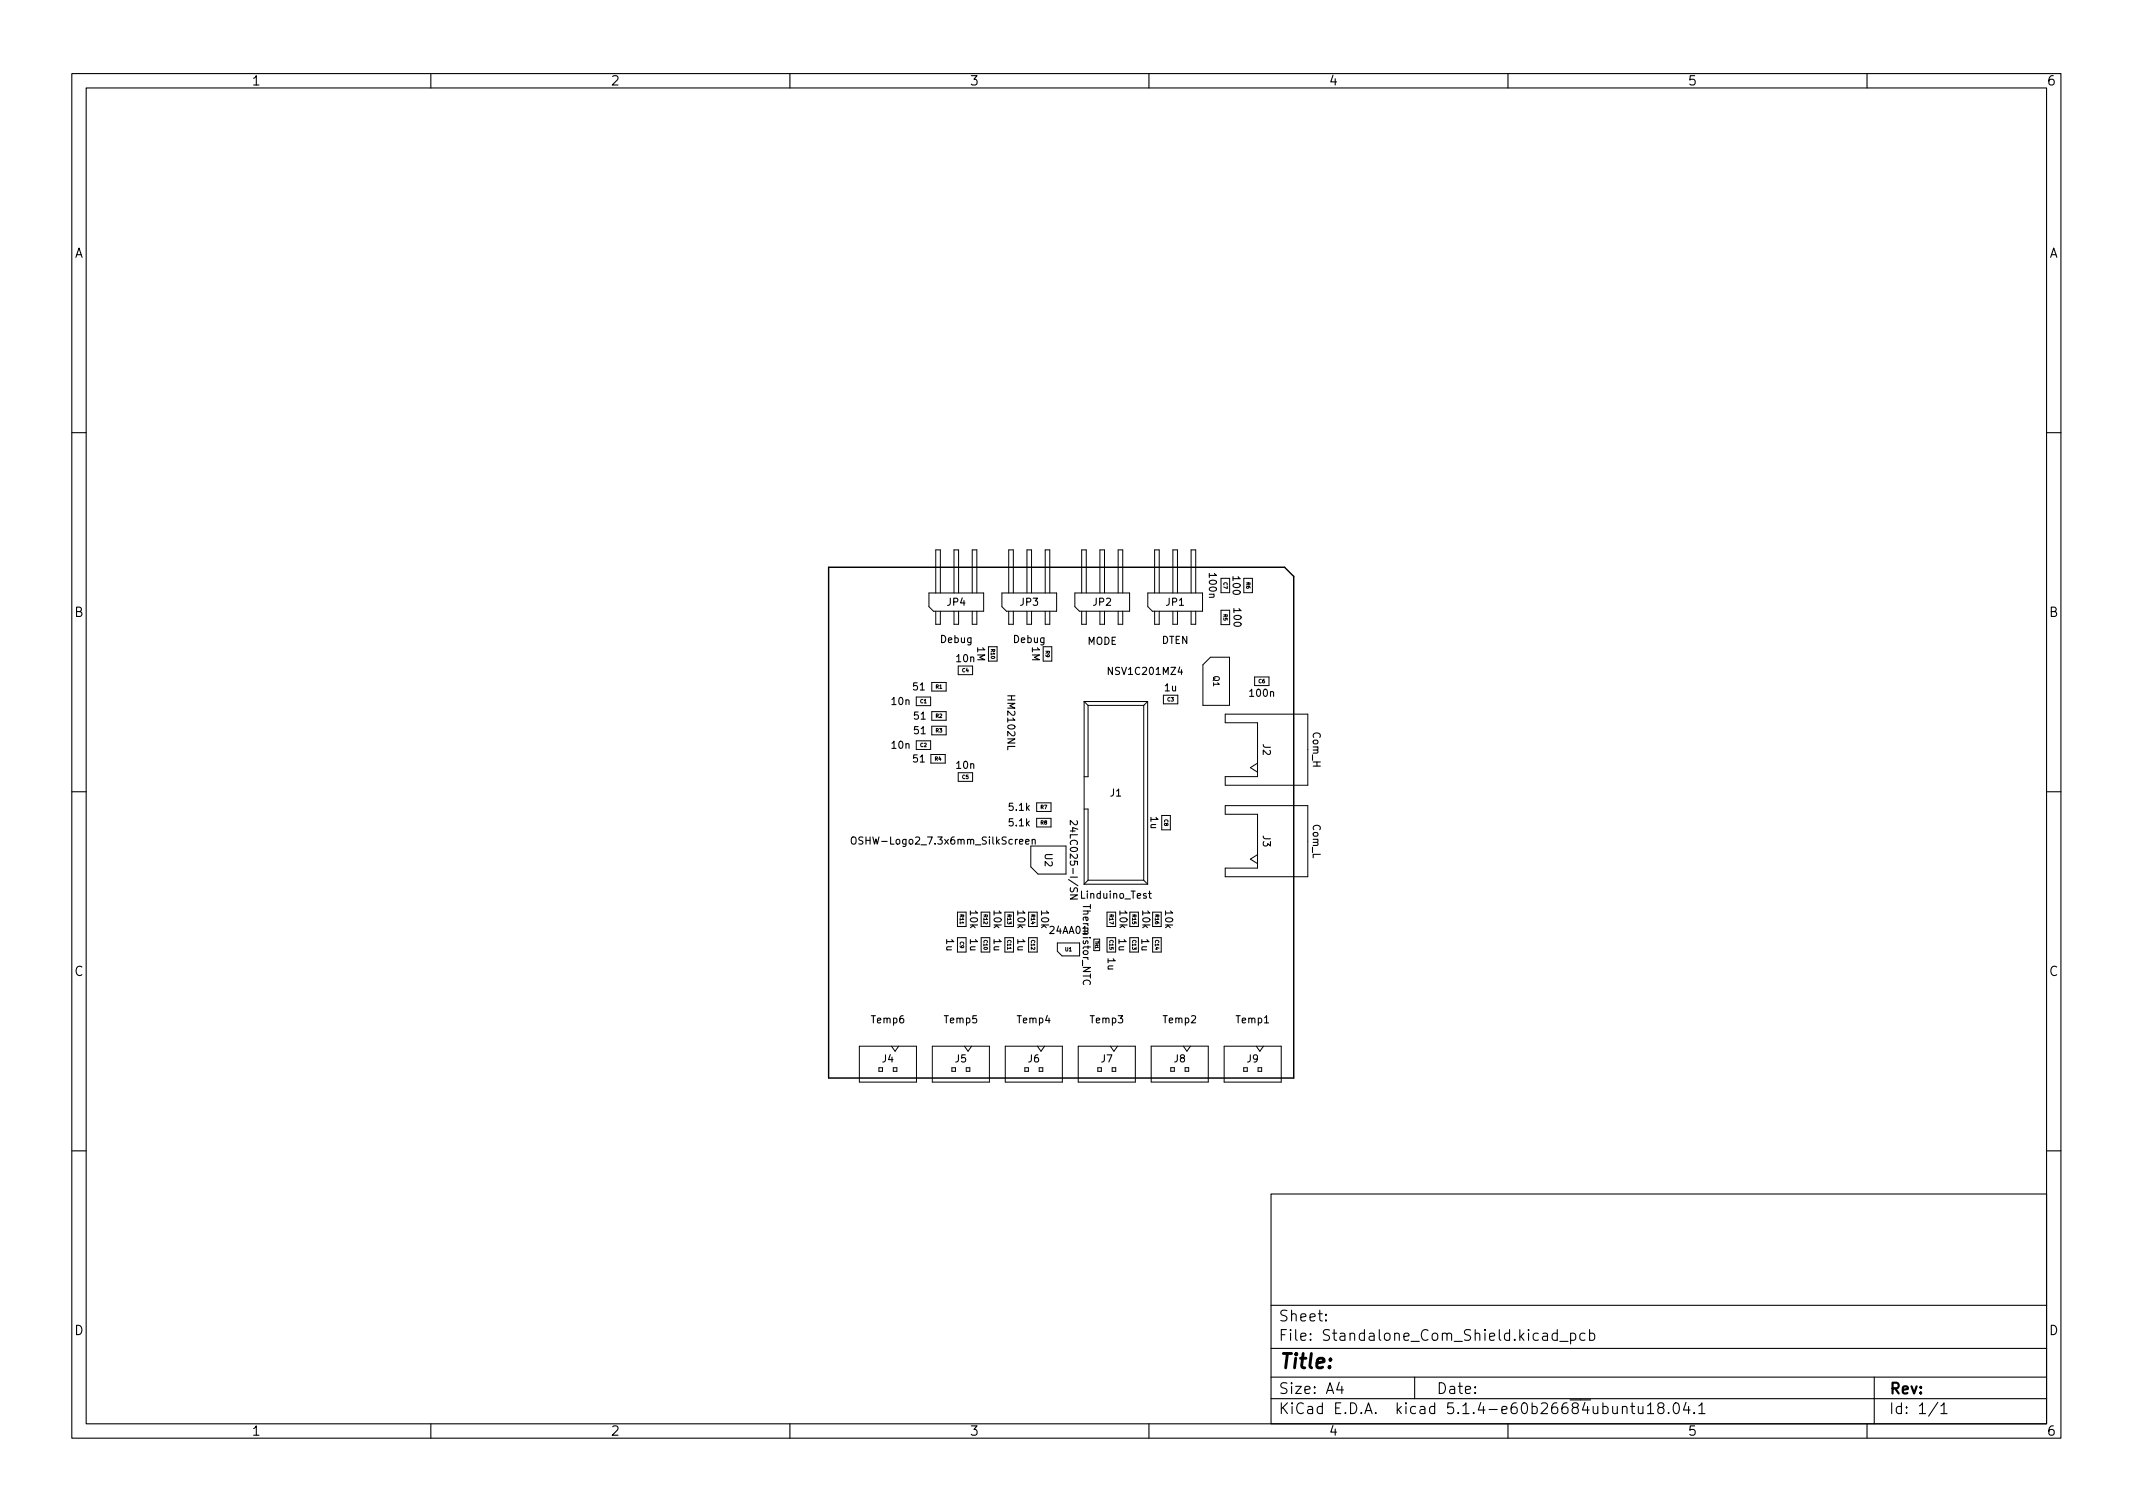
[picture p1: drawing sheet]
<svg xmlns="http://www.w3.org/2000/svg" width="297mm" height="210mm" viewBox="0 0 297 210" stroke-linecap="round" stroke-linejoin="round" font-family="sans-serif">
<defs><g id="words">
<text font-size="2.8" x="178" y="190.6">Title:</text>
<g font-size="2.1">
<text x="178" y="184">Sheet:</text>
<text x="178" y="186.7">File: Standalone_Com_Shield.kicad_pcb</text>
<text x="178" y="196.9">KiCad E.D.A. kicad 5.1.4-e60b26684ubuntu18.04.1</text>
<text x="178" y="194.1">Size: A4</text>
<text x="200" y="194.1">Date:</text>
<text x="263" y="194.1">Rev:</text>
<text x="263" y="196.9">Id: 1/1</text>
</g>
<g font-size="1.8">
<text x="35" y="11.9">1</text>
<text x="85" y="11.9">2</text>
<text x="135" y="11.9">3</text>
<text x="185" y="11.9">4</text>
<text x="235" y="11.9">5</text>
<text x="285" y="11.9">6</text>
<text x="10.3" y="35.9">A</text>
<text x="285.3" y="35.9">A</text>
<text x="10.3" y="85.9">B</text>
<text x="285.3" y="85.9">B</text>
<text x="10.3" y="135.9">C</text>
<text x="285.3" y="135.9">C</text>
<text x="10.3" y="185.9">D</text>
<text x="285.3" y="185.9">D</text>
<text x="35" y="199.9">1</text>
<text x="85" y="199.9">2</text>
<text x="135" y="199.9">3</text>
<text x="185" y="199.9">4</text>
<text x="235" y="199.9">5</text>
<text x="285" y="199.9">6</text>
</g>
<g font-size="1.4">
<text x="168.4" y="79.9" transform="rotate(90 168.4 79.9)">100n</text>
<text x="171.7" y="80.4" transform="rotate(90 171.7 80.4)">100</text>
<text x="131" y="89.5">Debug</text>
<text x="131.9" y="84.3">JP4</text>
<text x="141.2" y="89.5">Debug</text>
<text x="142.1" y="84.3">JP3</text>
<text x="151.4" y="89.8">MODE</text>
<text x="152.3" y="84.3">JP2</text>
<text x="161.8" y="89.6">DTEN</text>
<text x="162.4" y="84.3">JP1</text>
<text x="171.8" y="84.8" transform="rotate(90 171.8 84.8)">100</text>
<text x="133.2" y="92.2">10n</text>
<text x="136.1" y="90.1" transform="rotate(90 136.1 90.1)">1M</text>
<text x="143.7" y="90.1" transform="rotate(90 143.7 90.1)">1M</text>
<text x="154.6" y="94">NSV1C201MZ4</text>
<text x="124.2" y="98.2">10n</text>
<text x="127.2" y="96.1">51</text>
<text x="127.3" y="100.2">51</text>
<text x="140.3" y="97" transform="rotate(90 140.3 97)">HM2102NL</text>
<text x="162.2" y="96.3">1u</text>
<text x="174.1" y="97">100n</text>
<text x="182.8" y="102" transform="rotate(90 182.8 102)">Com_H</text>
<text x="124.2" y="104.3">10n</text>
<text x="127.2" y="106.2">51</text>
<text x="127.3" y="102.2">51</text>
<text x="133.2" y="107">10n</text>
<text x="175.9" y="103.6" transform="rotate(90 175.9 103.6)">J2</text>
<text x="140.6" y="112.9">5.1k</text>
<text x="154.6" y="110.9">J1</text>
<text x="160.2" y="113.7" transform="rotate(90 160.2 113.7)">1u</text>
<text x="119.6" y="117.6">OSHW-Logo2_7.3x6mm_SilkScreen</text>
<text x="140.6" y="115">5.1k</text>
<text x="145.5" y="118.9" transform="rotate(90 145.5 118.9)">U2</text>
<text x="149" y="115.3" transform="rotate(90 149 115.3)">24LC025-I/SN</text>
<text x="175.9" y="116.4" transform="rotate(90 175.9 116.4)">J3</text>
<text x="182.8" y="114.8" transform="rotate(90 182.8 114.8)">Com_L</text>
<text x="150.6" y="125.1">Linduino_Test</text>
<text x="131.8" y="130.8" transform="rotate(90 131.8 130.8)">1u</text>
<text x="135.1" y="126.8" transform="rotate(90 135.1 126.8)">10k</text>
<text x="135.1" y="130.8" transform="rotate(90 135.1 130.8)">1u</text>
<text x="138.4" y="126.8" transform="rotate(90 138.4 126.8)">10k</text>
<text x="138.4" y="130.8" transform="rotate(90 138.4 130.8)">1u</text>
<text x="141.7" y="126.8" transform="rotate(90 141.7 126.8)">10k</text>
<text x="141.7" y="130.8" transform="rotate(90 141.7 130.8)">1u</text>
<text x="145" y="126.8" transform="rotate(90 145 126.8)">10k</text>
<text x="146.2" y="130">24AA01</text>
<text x="150.8" y="126.1" transform="rotate(90 150.8 126.1)">Thermistor_NTC</text>
<text x="155.8" y="130.8" transform="rotate(90 155.8 130.8)">1u</text>
<text x="155.9" y="126.8" transform="rotate(90 155.9 126.8)">10k</text>
<text x="159" y="130.8" transform="rotate(90 159 130.8)">1u</text>
<text x="159.1" y="126.8" transform="rotate(90 159.1 126.8)">10k</text>
<text x="162.3" y="126.8" transform="rotate(90 162.3 126.8)">10k</text>
<text x="154.3" y="133.4" transform="rotate(90 154.3 133.4)">1u</text>
<text x="121.4" y="142.5">Temp6</text>
<text x="131.6" y="142.5">Temp5</text>
<text x="141.7" y="142.5">Temp4</text>
<text x="151.9" y="142.5">Temp3</text>
<text x="162" y="142.5">Temp2</text>
<text x="172.2" y="142.5">Temp1</text>
<text x="122.9" y="147.9">J4</text>
<text x="133" y="147.9">J5</text>
<text x="143.2" y="147.9">J6</text>
<text x="153.4" y="147.9">J7</text>
<text x="163.5" y="147.9">J8</text>
<text x="173.7" y="147.9">J9</text>
</g>
<text font-size="1.1" x="169" y="94.1" transform="rotate(90 169 94.1)">Q1</text>
<g font-size=".7">
<text x="170.4" y="81.1" transform="rotate(90 170.4 81.1)">C7</text>
<text x="173.6" y="81.1" transform="rotate(90 173.6 81.1)">R6</text>
<text x="170.4" y="85.5" transform="rotate(90 170.4 85.5)">R5</text>
<text x="130.3" y="95.9">R1</text>
<text x="134" y="93.6">C4</text>
<text x="138" y="90.4" transform="rotate(90 138 90.4)">R10</text>
<text x="145.6" y="90.6" transform="rotate(90 145.6 90.6)">R9</text>
<text x="175.3" y="95.1">C6</text>
<text x="128.2" y="97.9">C1</text>
<text x="130.3" y="99.9">R2</text>
<text x="130.3" y="102">R3</text>
<text x="162.6" y="97.7">C3</text>
<text x="128.2" y="104">C2</text>
<text x="130.2" y="105.9">R4</text>
<text x="134" y="108.4">C5</text>
<text x="144.9" y="112.6">R7</text>
<text x="144.9" y="114.8">R8</text>
<text x="162.1" y="114.1" transform="rotate(90 162.1 114.1)">C8</text>
<text x="133.7" y="127.4" transform="rotate(90 133.7 127.4)">R11</text>
<text x="133.7" y="131.1" transform="rotate(90 133.7 131.1)">C9</text>
<text x="137" y="127.4" transform="rotate(90 137 127.4)">R12</text>
<text x="137" y="130.9" transform="rotate(90 137 130.9)">C10</text>
<text x="140.3" y="127.4" transform="rotate(90 140.3 127.4)">R13</text>
<text x="140.3" y="130.9" transform="rotate(90 140.3 130.9)">C11</text>
<text x="143.6" y="127.4" transform="rotate(90 143.6 127.4)">R14</text>
<text x="143.6" y="130.9" transform="rotate(90 143.6 130.9)">C12</text>
<text x="154.5" y="127.4" transform="rotate(90 154.5 127.4)">R17</text>
<text x="154.5" y="130.9" transform="rotate(90 154.5 130.9)">C15</text>
<text x="157.7" y="127.4" transform="rotate(90 157.7 127.4)">R15</text>
<text x="157.7" y="130.9" transform="rotate(90 157.7 130.9)">C13</text>
<text x="160.9" y="127.4" transform="rotate(90 160.9 127.4)">R16</text>
<text x="160.9" y="130.9" transform="rotate(90 160.9 130.9)">C14</text>
<text x="148.3" y="132.5">U1</text>
</g>
<text font-size=".6" x="152.5" y="131" transform="rotate(90 152.5 131)">TH1</text>
</g></defs>
<g fill="none" stroke="#000" stroke-width=".15">
<path d="M10 10.2h277v190.1h-277zM12 12.2h273v186.1h-273zM60 10.2v2M110 10.2v2M160 10.2v2M210 10.2v2M260 10.2v2M10 60.2h2M285 60.2h2M10 110.2h2M118.6 116.7l.2-.2a.34 .34 0 0 1 .4 .4v.3a.33 .33 0 0 1-.3 .4 .33 .33 0 0 1-.4-.4zM143.7 117l.2-.1h.2l.1 .6"/>
<path d="M143.7 116.9v.6M150 114.3v.4l-.2 .2-.8-.7v.7M285 110.2h2M149 124.6h1l-1 .6h1M10 160.2h2M177 166.3h108v32h-108zM285 160.2h2M60 198.3v2M110 198.3v2M160 198.3v2M177 194.8h108M177 191.8h108"/>
<path d="M177 187.8h108M177 181.8h108M184.6 183.8l.1 .1h-.1v-.1v.1M184.6 183l.1 .1h-.1v-.1v.1M186.5 192.5l-.4 1h1M186.9 193v1M197 191.8v3M210 198.3v2M216.9 185.7l-.5-.1-.3 .3v.4l.2 .3h.1h.5M216.9 185.1v1.5M217.2 186.8h1.2M218.7 185.7l.4-.1 .3 .3v.4l-.1 .3h-.2h-.4"/>
<path d="M218.7 185.6v1.5M220.7 185.7l-.4-.1-.3 .3v.4l.1 .3h.2h.4M221.4 185.7l.4-.1 .3 .3v.4l-.2 .3h-.1h-.4M221.4 185.1v1.5M225.9 196a.37 .37 0 0 1 .7 0v.8M227.1 195.8h.5M227.3 195.3v1.3l.1 .2h.2M228.1 195.8l.1 1a.41 .41 0 0 0 .6-.1M228.8 195.8v1M229.4 195.8l.5-.5v1.5M229.4 196.8h.9M231.1 196l-.1-.1a.31 .31 0 0 1-.1-.3 .31 .31 0 0 1 .2-.3h.3l.3 .3-.1 .3-.5 .1-.2 .3v.4l.2 .1h.3l.3-.3v-.2l-.3-.3"/>
<path d="M232.4 196.7v.1h-.1l.1-.1v.1M233.2 195.4a.36 .36 0 0 1 .6 .2 .77 .77 0 0 1-.4 1.2 1 1 0 0 1-.2-1.4zM234.8 195.3l-.4 1h1M235.1 195.8v1M235.9 196.7l.1 .1h-.1v-.1v.1M236.6 195.8l.4-.5v1.5M236.6 196.8h.8M260 198.3v2M261 191.8v6.5M269.9 195.3l-1.3 1.9M270.3 195.8l.4-.5v1.5M270.3 196.8h.8"/>
</g>
<path d="M115.4 79h63.5l1.3 1.3v69.8h-64.8z" fill="none" stroke="#000" stroke-width=".2"/>
<g fill="none" stroke="#000" stroke-width=".14">
<path d="M127.6 97.1h2v1.2h-2zM129.4 82.6h7.6v2.5h-7l-.6-.6zM129.8 95h2v1.2h-2zM129.8 99.1h2v1.2h-2zM130.3 82.6v-6h.7v6M130.3 85.1v1.8h.7v-1.8M132.9 82.6v-6h.6v6M132.9 85.1v1.8h.6v-1.8M133.4 92.7h2v1.2h-2zM135.4 82.6v-6h.6v6M135.4 85.1v1.8h.6v-1.8M137.7 90.1h1.2v2h-1.2z"/>
<path d="M139.5 82.6h7.6v2.5h-6.9l-.7-.6zM140.5 82.6v-6h.6v6M140.5 85.1v1.8h.6v-1.8M143 82.6v-6h.7v6M143 85.1v1.8h.7v-1.8M145.3 90.1h1.2v2h-1.2zM145.6 82.6v-6h.6v6M145.6 85.1v1.8h.6v-1.8M149.7 82.6h7.6v2.5h-7l-.6-.6zM150.6 82.6v-6h.7v6M150.6 85.1v1.8h.7v-1.8M151 97.7v25.4"/>
<path d="M151 97.7h8.8M151 97.7l.5 .5M151.5 98.2v10h-.5M151.5 98.2h7.8M153.2 82.6v-6h.6v6M153.2 85.1v1.8h.6v-1.8M155.7 82.6v-6h.7v6M155.7 85.1v1.8h.7v-1.8M159.3 98.2v24.4M159.8 97.7v25.4M159.8 97.7l-.5 .5M159.8 82.6h7.7v2.5h-7l-.7-.6z"/>
<path d="M160.8 82.6v-6h.6v6M160.8 85.1v1.8h.6v-1.8M162 96.8h2v1.2h-2zM163.3 82.6v-6h.7v6M163.3 85.1v1.8h.7v-1.8M165.9 82.6v-6h.6v6M165.9 85.1v1.8h.6v-1.8M168.6 91.5h2.6v6.7h-3.7v-5.6zM170 85h1.2v2h-1.2zM170.6 99.4h11.5v9.9h-11.5v-1.2h4.5v-7.5h-4.5zM171.2 80.5h-1.2v2h1.2M173.2 80.5h1.2v2h-1.2z"/>
<path d="M174.7 94.3h2v1.2h-2zM127.6 103.2h2v1.2h-2zM129.6 105.1h2v1.2h-2zM129.8 101.1h2v1.2h-2zM133.4 107.6h2v1.2h-2zM143.5 117.8h4.9v3.9h-3.9l-1-1zM144.4 111.8h2v1.2h-2zM144.4 113.9h2v1.2h-2zM151 112.7h.5v9.9M161.8 113.5h1.2v2h-1.2zM170.6 112.2h11.5v9.9h-11.5v-1.2h4.5v-7.5h-4.5zM175.1 106.3l-1 .6 1 .6"/>
<path d="M175.1 119l-1 .6 1 .7M133.3 130.6h1.2v2h-1.2zM133.3 127h1.2v2h-1.2zM136.6 130.6h1.2v2h-1.2zM136.6 127h1.2v2h-1.2zM139.9 130.6h1.2v2h-1.2zM139.9 127h1.2v2h-1.2zM143.2 130.6h1.2v2h-1.2zM143.2 127h1.2v2h-1.2zM150.3 131.3h-3.1v1.2l.7 .6h2.4M151 123.1h8.8M151.5 122.6h7.8"/>
<path d="M151.5 122.6l-.5 .5M152.3 130.8h.8v1.6h-.8zM154.2 127h1.2v2h-1.2zM155.4 130.6h-1.2v2h1.2M157.3 127h1.2v2h-1.2M158.5 130.6h-1.2v2h1.2M159.3 122.6l.5 .5M160.5 130.6h1.2v2h-1.2zM160.5 127h1.2v2h-1.2M119.7 145.7h7.9v5h-7.9zM122.4 148.7h.5v.5h-.5zM124.1 145.7l.5 .7 .5-.7"/>
<path d="M124.4 148.7h.5v.5h-.5zM129.8 145.7h8v5h-8zM132.6 148.7h.5v.5h-.5zM134.3 145.7l.5 .7 .5-.7M134.6 148.7h.5v.5h-.5zM140 145.7h7.9v5h-7.9zM142.7 148.7h.5v.5h-.5zM144.5 145.7l.5 .7 .5-.7M144.7 148.7h.5v.5h-.5zM150.2 145.7h7.9v5h-7.9zM152.9 148.7h.5v.5h-.5zM154.6 145.7l.5 .7 .5-.7"/>
<path d="M154.9 148.7h.5v.5h-.5zM160.3 145.7h8v5h-8zM163 148.7h.5v.5h-.5zM164.8 145.7l.5 .7 .5-.7M165 148.7h.5v.5h-.5zM170.5 145.7h7.9v5h-7.9zM173.2 148.7h.5v.5h-.5zM174.9 145.7l.5 .7 .5-.7M175.2 148.7h.5v.5h-.5z"/>
</g>
<use href="#words"/>
</svg>
